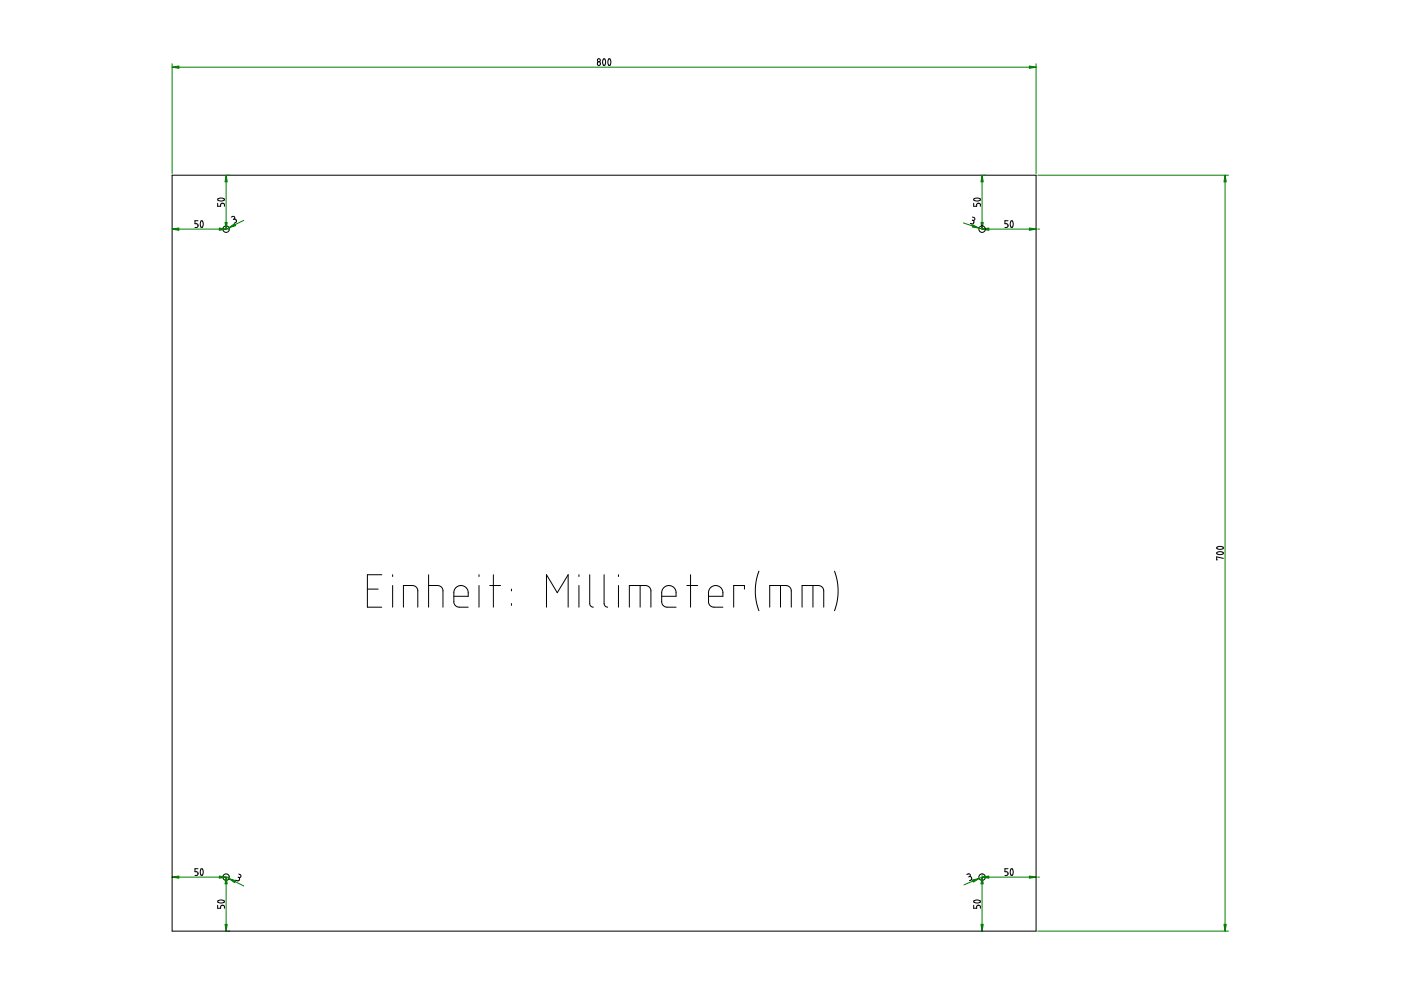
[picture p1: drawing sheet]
<svg xmlns="http://www.w3.org/2000/svg" width="297mm" height="210mm" viewBox="0 0 297 210" stroke-linecap="round" stroke-linejoin="round" font-family="sans-serif">
<g fill="none" stroke="#000" stroke-width=".21">
<path d="M127.9 12.5a.48 .48 0 0 1 .5 .7v.3a.31 .31 0 0 1-.4 .4 .31 .31 0 0 1-.2-.5zM129 12.5a.49 .49 0 0 1 .5 .7v.3a.3 .3 0 0 1-.4 .4 .3 .3 0 0 1-.2-.5zM36.5 37.1h183.2v160.3h-183.2zM42 46.8h-.7v.6h.4l.3 .3-.1 .4-.6 .1M42.6 46.9a.49 .49 0 0 1 .5 .7v.2a.32 .32 0 0 1-.4 .4 .32 .32 0 0 1-.2-.5zM46.1 43.1v.6h.7v-.4l.3-.2 .4 .1 .1 .5M46.2 42.1l1-.1a.32 .32 0 0 1 .4 .4 .32 .32 0 0 1-.5 .2h-.6a.29 .29 0 0 1-.3-.1 .29 .29 0 0 1 0-.4zM49 46l.4-.1a.32 .32 0 0 1 .4 .2 .32 .32 0 0 1-.2 .4M49.6 46.5h.4l.1 .4-.1 .2-.3 .2M49.6 46.5h-.1M206.1 46.7h.2M206.2 46l.3 .1a.31 .31 0 0 1 .2 .4 .31 .31 0 0 1-.4 .2"/>
<path d="M206.3 46.7l.2 .3-.1 .3-.3 .2-.4-.1M206.4 43.1v.6h.7v-.4l.2-.2 .5 .1 .1 .5M206.5 42.2l.3-.2h.7a.32 .32 0 0 1 .4 .4 .32 .32 0 0 1-.5 .2l-.7-.1-.2-.1zM213.7 46.8h-.6v.6h.4l.2 .4-.1 .4h-.5M214.4 46.8h.2l.2 .3v.7a.32 .32 0 0 1-.4 .4 .32 .32 0 0 1-.2-.5zM258 117.2l.5-.2h.5a.31 .31 0 0 1 .4 .3 .31 .31 0 0 1-.5 .3l-.7-.1-.2-.1zM258 116l.4-.1h.6a.32 .32 0 0 1 .4 .4 .32 .32 0 0 1-.5 .2l-.5-.1a.3 .3 0 0 1-.3-.1 .3 .3 0 0 1-.1-.3zM259.4 118.4l-1.4-.3v.6h.1M77.9 124.9h2.3M80.9 121.9h-3v6.8h3M83.2 121.9v.3M83.2 124.1v4.6"/>
<path d="M85.5 128.7v-4.6l2.2 .1 .7 .5 .2 .5v3.5M90.9 124.1l2.1 .1 .7 .3 .2 .6v3.6M90.9 121.9v6.8M96.2 126.4h3.1l-.1-1.2-.5-.7-1.1-.4-.6 .2-.5 .4-.3 .8v2.3l.3 .5 .5 .4h2.3M101.6 121.9v.3M101.6 124.1v4.6M103.8 124.1h2.3M104.6 121.9v6.8M108.4 124.9v.4M108.4 128v.4M115.9 128.7v-6.8l2.3 3.8 2.3-3.8v6.8M122.7 121.9v.3"/>
<path d="M122.7 124.1v4.6M125 121.9v6.2l.3 .5 .5 .1M128.1 121.9v6.2l.3 .5 .4 .1M131.1 121.9v.3M131.1 124.1v4.6M133.4 128.7v-4.6h3.5l.8 .4 .3 .7v3.5M135.7 124.1v4.6M140.3 126.4h3v-1.1l-.5-.8-1.1-.4-.6 .2-.4 .4-.4 .8v2.2l.3 .6 .5 .4h2.2M145.6 124.1h2.3M146.4 121.9v6.8M150.2 126.4h3.1l-.1-1.2-.5-.7-.6-.3h-.6l-.6 .2-.4 .4-.3 .7v2.3l.3 .5 .5 .4h2.3M157.8 124.9v-.8h-2.2v4.6"/>
<path d="M160.9 121.1l-.5 1.9-.3 1.7 .2 2.3 .6 2.5M163.2 128.7v-4.6h3.5l.7 .4 .4 .6v3.6M165.5 124.1v4.6M170.1 128.7v-4.6h3.5l.7 .4 .3 .7v3.5M172.4 124.1v4.6M176.9 121.1l.5 1.6 .3 2.1-.1 2.3-.7 2.4M42 184.2h-.7v.6h.4l.3 .3-.1 .4-.6 .1M42.6 184.3a.53 .53 0 0 1 .5 .8l-.1 .2a.3 .3 0 0 1-.3 .3 .3 .3 0 0 1-.2-.4zM46.1 191.9v.7h.7v-.5l.2-.2 .5 .2 .1 .5M46.2 191l1-.1a.3 .3 0 0 1 .4 .3 .3 .3 0 0 1-.5 .2h-.6a.27 .27 0 0 1-.3-.1 .27 .27 0 0 1 0-.3zM50.5 186h.1M50.6 185.3l.3 .2a.32 .32 0 0 1 .2 .4 .32 .32 0 0 1-.5 .1"/>
<path d="M50.6 186l.2 .2-.1 .5-.3 .1-.4-.2M205 185.4l.3-.1a.31 .31 0 0 1 .4 .1 .31 .31 0 0 1-.2 .5M205.5 185.9h.3l.2 .4v.2l-.5 .2M205.5 185.9h-.1M206.4 191.9v.7h.7v-.4l.2-.3 .5 .1 .1 .6M206.5 191l.4-.2 .6 .1a.32 .32 0 0 1 .4 .3 .32 .32 0 0 1-.5 .2h-.6a.3 .3 0 0 1-.3-.1 .3 .3 0 0 1 0-.3zM213.7 184.2h-.6v.6h.4l.2 .3-.1 .4-.5 .1M214.4 184.3a.55 .55 0 0 1 .4 .8v.2a.31 .31 0 0 1-.4 .3 .31 .31 0 0 1-.2-.5z"/>
<circle cx="126.9" cy="13.5" r=".37"/>
<circle cx="127" cy="12.8" r=".32"/>
<circle cx="47.9" cy="48.6" r=".69"/>
<circle cx="208.2" cy="48.6" r=".69"/>
<circle cx="47.9" cy="186" r=".69"/>
<circle cx="208.2" cy="186" r=".69"/>
</g>
<g fill="none" stroke="#007f00" stroke-width=".21">
<path d="M36.5 13.5v23.3M36.5 14.2h183.2M219.7 13.5v23.3M47.9 37.1v11.5M48.3 37.1h.4M208.2 37.1v11.5M208.6 37.1h.3M220 37.1h40.5M259.7 37.1v160.3M36.5 48.6h11.4M48.3 48.6h.4M51.7 46.7l-3.8 1.9"/>
<path d="M204.3 47.3l3.9 1.3M208.2 48.6h11.5M220 48.6h.4M36.5 186h11.4M47.9 186v11.4M47.9 186l3.8 1.9M48.3 186h.4M48.3 197.4h.4M208.2 186h11.5M208.2 185.3v.3M208.2 186v11.4M208.2 186l-3.8 1.6"/>
<path d="M220 186h.4M220 197.4h40.5"/>
</g>
<g fill="#007f00" stroke="#007f00" stroke-width=".21">
<path d="M47.9 186l.3 1.4h-.5z"/>
<path d="M47.7 196h.5l-.3 1.4z"/>
<path d="M46.5 185.7l1.4 .3-1.4 .2z"/>
<path d="M36.5 186l1.4-.3v.5z"/>
<path d="M208.2 186l1.5-.3v.5z"/>
<path d="M218.2 185.7l1.5 .3-1.5 .2z"/>
<path d="M208.2 186l.3 1.4h-.5z"/>
<path d="M208 196h.5l-.3 1.4z"/>
<path d="M259.7 37.1l.3 1.5h-.5z"/>
<path d="M259.5 196h.5l-.3 1.4z"/>
<path d="M208.2 48.6l1.5-.3v.5z"/>
<path d="M218.2 48.3l1.5 .3-1.5 .2z"/>
<path d="M208 47.2h.5l-.3 1.4z"/>
<path d="M208.2 37.1l.3 1.5h-.5z"/>
<path d="M47.7 47.2h.5l-.3 1.4z"/>
<path d="M47.9 37.1l.3 1.5h-.5z"/>
<path d="M46.5 48.3l1.4 .3-1.4 .2z"/>
<path d="M36.5 48.6l1.4-.3v.5z"/>
<path d="M48.6 48.3l1.1-.9 .2 .5z"/>
<path d="M206.3 47.7l1.3 .7-1.5-.3z"/>
<path d="M206.2 186.6l1.4-.4-1.2 .8z"/>
<path d="M48.6 186.3l1.3 .4-.2 .4z"/>
<path d="M36.5 14.2l1.4-.2v.5z"/>
<path d="M218.2 14l1.5 .2-1.5 .3z"/>
</g>
</svg>
